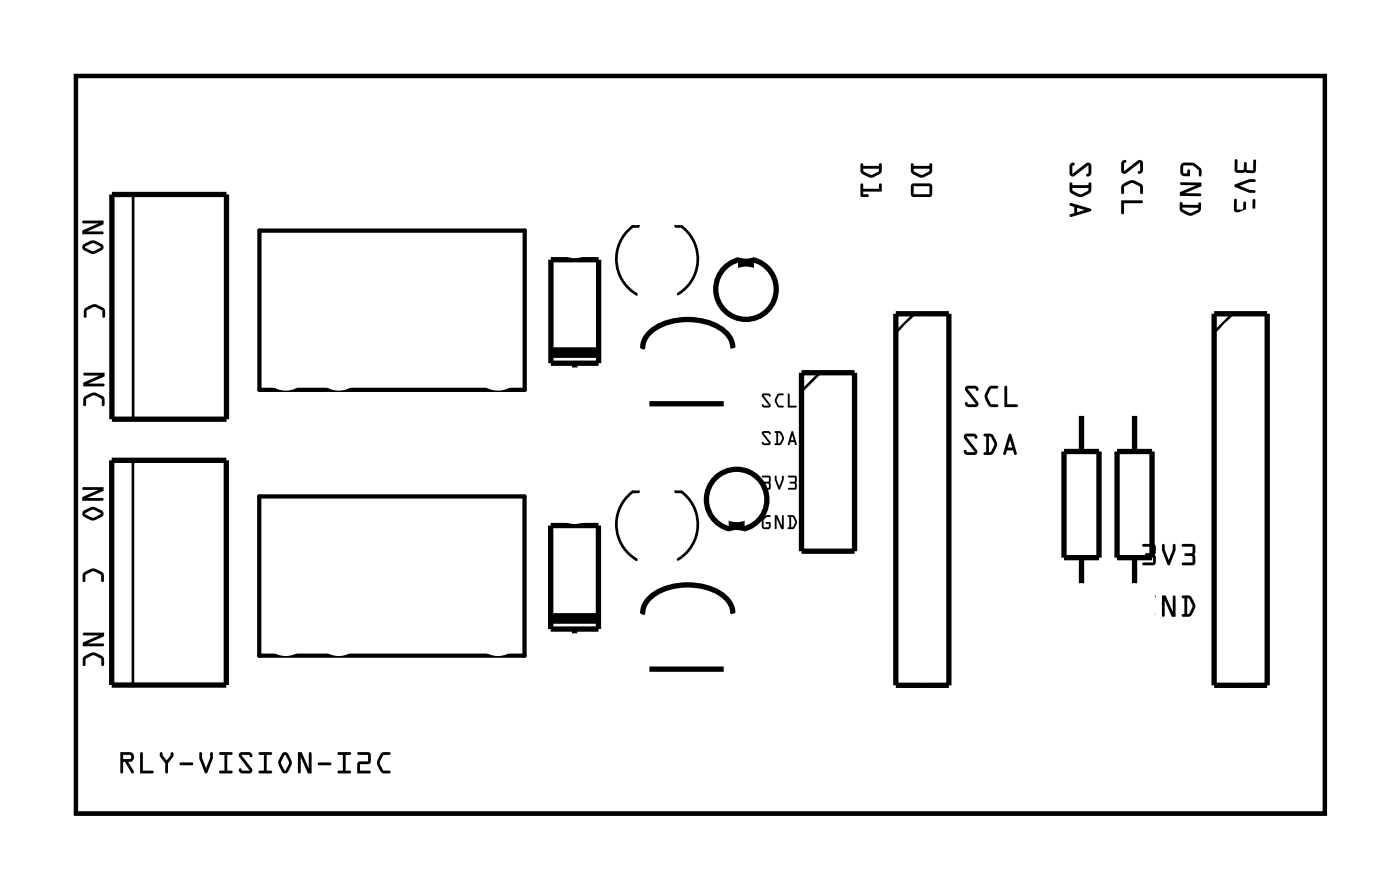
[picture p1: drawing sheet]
<svg xmlns="http://www.w3.org/2000/svg" width="67mm" height="43mm" viewBox="0 0 67 43" stroke-linecap="round" stroke-linejoin="round" font-family="sans-serif">
<path d="M3.6 3.6h59.8v35.3h-59.8zM12.4 11h12.7v7.7h-12.7zM12.4 23.8h12.7v7.6h-12.7z" fill="none" stroke="#000" stroke-width=".2"/>
<g fill="#000">
<path d="M4.1 14.7l.4-.1h.2l.3 .2v.4h-.1v-.3l-.4-.2-.3 .2-.1 .3zM35.5 12.3h.5v.5h-.5zM4 27.4l.4-.2h.2l.3 .2 .1 .4h-.2v-.3l-.3-.2-.4 .2v.3h-.1zM35 24.9h.5v.5h-.5z"/>
<path d="M3.6 3.6h59.8v35.3h-59.8zM3.6 3.6v35.3h59.8v-35.3z"/>
<path d="M4 10.6h1l-.1 .1-.7 .4h.7l.1 .1h-1.1l.1-.2 .7-.3h-.7zM4 11.7l.4-.2 .5 .2a.17 .17 0 0 1 0 .3l-.5 .1-.4-.1zM4.1 11.8l.3 .2 .4-.2-.4-.2z"/>
<path d="M4 10.6h1l-.1 .1-.7 .4h.7l.1 .1h-1.1v-.2l.8-.3h-.7zM4 10.6v.1h.7l-.7 .3-.1 .2h1.1l-.1-.1h-.7l.7-.4 .1-.1zM4 11.7l.5-.2 .4 .2 .1 .2-.4 .2h-.2l-.4-.1zM4 11.7v.3l.4 .1h.2l.4-.2-.1-.2-.4-.2zM4.1 11.8l.3 .2 .4-.2-.4-.2zM4.1 11.8l.3-.2 .4 .2-.4 .2z"/>
<path d="M4 17.9l1-.1v.2l-.8 .4h.7h.1l-1 .1v-.2l.8-.3h-.7zM4.1 19l.3-.2h.2l.4 .2v.4h-.1v-.3l-.4-.2-.4 .2v.3h-.1z"/>
<path d="M4 17.9l1-.1v.2l-.8 .4h.7h.1l-1 .1v-.2l.8-.3h-.7zM4 17.9l.1 .1h.7l-.8 .3v.2l1-.1h-.1h-.7l.8-.4v-.2zM4.1 19l.3-.2h.2l.4 .2v.4h-.1l-.1-.3-.3-.2-.4 .2v.3h-.1zM4.1 19l-.1 .4h.1v-.3l.4-.2 .4 .2v.3h.1v-.4l-.4-.2h-.2z"/>
<path d="M4.1 14.7l.4-.1h.2l.3 .2v.4h-.1v-.3l-.4-.2-.3 .2-.1 .3zM4.1 14.8v.4l.1-.3 .3-.2 .4 .2v.3h.1v-.4l-.3-.2h-.2z"/>
<path d="M36.5 18.9h.4v.1l-.3-.1 .3 .5-.1 .1-.3-.1v-.1l.3 .1-.3-.4zM36.5 18.9v.1l.3 .4-.3-.1v.1l.3 .1 .1-.1-.3-.5 .3 .1v-.1zM37.2 18.9h.3h-.2l-.1 .3 .1 .2h.2v.1h-.2l-.2-.2v-.2zM37.2 18.9l-.1 .4 .2 .2h.2v-.1h-.2l-.1-.2 .1-.3h.2zM37.7 18.8l.1 .1v.5h.3v.1h-.4zM37.7 18.8v.7h.4v-.1h-.3v-.5z"/>
<path d="M36.5 18.9h.4v.1l-.3-.1 .3 .5-.1 .1-.3-.1v-.1l.3 .1-.3-.4zM37.2 18.9h.3h-.2l-.1 .3 .1 .2h.2v.1h-.2l-.2-.2v-.2zM37.7 18.8l.1 .1v.5h.3v.1h-.4z"/>
<path d="M41.3 8.1l.1 .1 .3 .2 .4-.2v-.1zM41.3 8.1h.8v.1l-.4 .2-.3-.2zM41.2 7.8h.1v.1h.8l.1-.1v.4l-.4 .3h-.2l-.4-.2zM41.2 7.8v.4l.1 .1a.6 .6 0 0 0 .9 0v-.5l-.1 .1h-.8v-.1zM41.2 8.8h.1v.2h.8v-.2h.1v.4h-.9v.1h.3v.1h-.4zM41.2 8.8v.6h.4l-.1-.1h-.2v-.1h.9v-.4h-.1v.2h-.8v-.2z"/>
<path d="M41.3 8.1l.1 .1 .3 .2 .4-.2v-.1zM41.2 7.8h.1v.1h.8l.1-.1v.5a.6 .6 0 0 1-.9 0l-.1-.1zM41.2 8.8h.1v.2h.8v-.2h.1v.4h-.9v.1h.3v.1h-.4z"/>
<path d="M43.7 8.1l.1 .1 .3 .2 .4-.2v-.1zM43.7 8.1h.8v.1l-.4 .2-.3-.2zM43.6 7.8h.1v.1h.8l.1-.1v.4l-.3 .3h-.3l-.4-.2zM43.6 7.8v.4l.1 .1a.6 .6 0 0 0 .9 0v-.5l-.1 .1h-.8v-.1zM43.7 8.9v.4h.8v-.4zM43.7 8.9h.8v.4h-.8zM43.6 8.8h.9l.1 .1v.4l-.1 .1h-.8l-.1-.1zM43.7 8.8l-.1 .5 .1 .1h.8l.1-.1v-.4l-.1-.1z"/>
<path d="M43.7 8.1l.1 .1 .3 .2 .4-.2v-.1zM43.6 7.8h.1v.1h.8l.1-.1v.5a.6 .6 0 0 1-.9 0l-.1-.1zM43.7 8.9v.4h.8v-.4zM43.6 8.8h.9l.1 .1v.4l-.1 .1h-.8l-.1-.1z"/>
<path d="M46.2 18.5h.5l.1 .1v.1l-.1-.1h-.4l.5 .7v.2h-.4l-.2-.1 .1-.2 .1 .1h.3l-.5-.6zM46.2 18.5v.2l.5 .6h-.3l-.1-.1-.1 .2 .2 .1h.4v-.2l-.5-.7h.4l.1 .1v-.1l-.1-.1zM47.3 18.5h.5v.1h-.3l-.2 .4 .1 .3 .4 .1v.1h-.4l-.2-.4-.1-.2zM47.3 18.5l-.1 .3a.6 .6 0 0 0 .3 .7h.3v-.1l-.3-.1-.2-.4 .2-.3 .3-.1h-.1zM48.1 18.5h.1v.8l.5 .1v.1h-.6zM48.1 18.5v1h.6v-.1l-.5-.1v-.8z"/>
<path d="M46.2 18.5h.5l.1 .1v.1l-.1-.1h-.4l.5 .7v.2h-.4l-.2-.1 .1-.2 .1 .1h.3l-.5-.6zM47.3 18.5h.4h.1l-.3 .1-.2 .3 .2 .4 .3 .1v.1h-.3a.6 .6 0 0 1-.3-.7zM48.1 18.5h.1v.8l.5 .1v.1h-.6z"/>
<path d="M51.3 7.8h.1l-.1 .2 .1 .3 .6-.5h.2v.1v.4l-.1 .1h-.1l.1-.1v-.4l-.6 .5h-.2l-.1-.1zM51.3 9l.1 .1 .3 .2 .4-.2v-.1zM51.2 8.7h.1v.2h.8l.1-.2v.5a.61 .61 0 0 1-.9 .1l-.1-.2zM51.6 9.9v.3l.3-.2zM51.2 9.7l1 .3v.1l-.9 .3-.1-.1 .2-.1v-.3l-.2-.1z"/>
<path d="M51.3 7.8h.2l-.2 .2 .1 .3 .6-.5h.2v.1v.4l-.1 .1h-.1l.1-.1v-.4l-.6 .5h-.2l-.1-.1zM51.3 7.8l-.1 .5 .1 .1h.2l.6-.5v.4l-.1 .1h.1l.1-.1v-.4v-.1h-.2l-.6 .5-.1-.3 .1-.2zM51.3 9l.1 .1 .3 .2 .4-.2v-.1zM51.3 9h.8v.1l-.4 .2-.3-.2zM51.2 8.7h.1v.2h.8l.1-.2v.4l-.3 .3h-.3l-.4-.2zM51.2 8.7v.4l.1 .2a.61 .61 0 0 0 .9-.1v-.5l-.1 .2h-.8v-.2zM51.6 9.9v.3l.3-.1zM51.6 9.9l.3 .1-.3 .2zM51.2 9.7l1 .3v.1l-1 .3v-.1l.2-.1v-.3l-.2-.1zM51.2 9.7v.1l.2 .1v.3l-.2 .1 .1 .1 .9-.3v-.1z"/>
<path d="M53.7 7.7h.2l-.1 .1v.4l.7-.5h.1l.1 .1v.4l-.1 .1h-.1l.1-.2v-.3l-.7 .5h-.1l-.1-.1zM53.7 8.8l.4-.2 .2 .1 .4 .2v.3h-.1v-.3l-.4-.1-.4 .1v.3l-.1 .1zM53.7 9.6h1v.1h-.9l-.1 .6v-.1z"/>
<path d="M53.7 7.7h.2l-.1 .1v.4l.7-.5h.1l.1 .1v.4l-.1 .1h-.1l.1-.2v-.3l-.7 .5h-.1l-.1-.1zM53.7 7.7v.5l.1 .1h.1l.7-.5v.3l-.1 .2h.1l.1-.1v-.4l-.1-.1h-.1l-.7 .5v-.4l.1-.1zM53.7 8.8l.4-.2 .2 .1 .4 .2v.3h-.1l-.1-.3-.3-.1-.4 .1v.3l-.1 .1zM53.7 8.8v.5l.1-.1v-.3l.4-.1 .4 .1v.3h.1v-.3l-.4-.2-.2-.1zM53.7 9.6h1v.1h-.9l-.1 .6v-.1zM53.7 9.6v.6v.1l.1-.6h.9v-.1z"/>
<path d="M56.6 7.8a.64 .64 0 0 1 .9 .6h-.1v-.2l-.3-.3h-.4l-.1 .4h.2v-.2h.1l.1 .3h-.4l-.1-.2zM56.5 8.7h1v.2l-.8 .3 .7 .1h.1l-1 .1v-.2l.8-.3h-.7zM56.5 9.7h.1v.1h.8l.1-.1v.4a.6 .6 0 0 1-.9 .1l-.1-.2zM56.6 9.9v.1l.4 .2 .4-.2z"/>
<path d="M56.6 7.8h.6l.3 .3v.3h-.1v-.2l-.3-.3h-.4l-.1 .4h.2v-.2h.1l.1 .3h-.4l-.1-.2zM56.6 7.8l-.1 .4 .1 .2h.4l-.1-.3h-.1v.2h-.2l.1-.4h.4l.3 .3 .1 .2v-.2v-.2a.74 .74 0 0 0-.9-.2zM56.5 8.7h1v.2l-.8 .3 .7 .1h.1l-1 .1v-.2l.8-.3h-.7zM56.5 8.7l.1 .2h.7l-.8 .3v.2l1-.1h-.1l-.7-.1 .8-.3v-.2zM56.5 9.7h.1v.1h.8l.1-.1v.3l-.4 .3h-.2l-.4-.2zM56.5 9.7v.4l.3 .2h.3l.4-.3v-.3l-.1 .1h-.8v-.1zM56.6 9.9v.1l.4 .2 .4-.2zM56.6 9.9l.8 .1-.4 .2-.4-.2z"/>
<path d="M59.1 7.6l.1 .1v.4h.3l.1-.3 .1 .3 .3 .1v-.5l.1-.1v.6l-.1 .1h-.8l-.1-.2zM59.1 8.8l.7-.2h.3v.1l-.8 .2 .8 .2v.1h-.3l-.7-.3zM59.1 9.5l.1 .1v.4h.3l.1-.4 .1 .4h.3v-.4l.1-.1v.6l-.1 .1-.8-.1-.1-.1z"/>
<path d="M59.1 7.6l.1 .1v.4h.3l.1-.3 .1 .3 .3 .1v-.5l.1-.1v.6l-.1 .1h-.8l-.1-.2zM59.1 7.6v.5l.1 .2h.8l.1-.1v-.6l-.1 .1v.5l-.3-.1-.1-.3-.1 .3h-.3v-.4zM59.1 8.8l.7-.2h.3v.1l-.8 .2 .8 .2v.1h-.3l-.7-.3zM59.1 8.8v.1l.7 .3h.3v-.1l-.8-.2 .8-.2v-.1h-.3zM59.1 9.5h.1v.5h.3l.1-.4 .1 .4h.3v-.4l.1-.1v.6l-.1 .1h-.8l-.1-.2zM59.1 9.5v.5l.1 .1 .8 .1 .1-.1v-.6l-.1 .1v.4h-.3l-.1-.4-.1 .4h-.3v-.4z"/>
<path d="M4 23.3h1l-.1 .2-.7 .3h.7l.1 .1-1.1 .1 .1-.2 .7-.4h-.7zM4 24.5l.4-.2 .5 .1a.17 .17 0 0 1 0 .3l-.5 .2-.4-.2zM4.1 24.6l.3 .2 .4-.2-.4-.2z"/>
<path d="M4 23.3h1l-.1 .2-.7 .3h.7l.1 .1-1.1 .1v-.2l.8-.4h-.7zM4 23.3v.1h.7l-.7 .4-.1 .2 1.1-.1-.1-.1h-.7l.7-.3 .1-.2zM4 24.5l.5-.2 .4 .2 .1 .1-.4 .3h-.2l-.4-.2zM4 24.5v.2l.4 .2h.2l.4-.3-.1-.1-.4-.2zM4.1 24.6l.3 .2 .4-.2-.4-.2zM4.1 24.6l.3-.2 .4 .2-.4 .2z"/>
<path d="M4 30.3h1v.2l-.8 .3h.7l.1 .1h-1v-.2l.7-.3h-.7zM4 31.4l.4-.2 .2 .1 .4 .2v.3h-.1l-.1-.3-.3-.1-.4 .1v.3l-.1 .1z"/>
<path d="M4 30.3h1v.2l-.8 .3h.7l.1 .1h-1v-.2l.7-.3h-.7zM4 30.3v.1h.7l-.7 .3v.2h1l-.1-.1h-.7l.8-.3v-.2zM4 31.4l.4-.2 .2 .1 .4 .2v.3h-.1l-.1-.3-.3-.1-.4 .1v.3l-.1 .1zM4 31.4v.5l.1-.1v-.3l.4-.1 .3 .1 .1 .3h.1v-.3l-.4-.2-.2-.1z"/>
<path d="M4 27.4l.4-.2h.2l.3 .2 .1 .4h-.2v-.3l-.3-.2-.4 .2v.3l-.1 .1zM4 27.4v.4h.1v-.3l.4-.2 .3 .2v.3h.2l-.1-.4-.3-.2h-.2z"/>
<path d="M5.9 36.1v.2h.4l-.1-.2zM5.8 36h.4a.24 .24 0 0 1 .2 .3 .24 .24 0 0 1-.3 .2l.3 .5h-.1l-.3-.5h-.1v.4l-.1 .1zM6.7 36l.1 .1v.8h.5v.1h-.6zM7.7 36h.1l.2 .4 .2-.4h.1v.2l-.3 .3v.5l-.1-.1v-.4l-.2-.3zM8.6 36.5h.6v.1h-.5zM9.6 36h.1l.2 .8 .2-.8h.1v.3l-.3 .7h-.1l-.3-.7zM10.5 36h.6v.1h-.2v.8h.2v.1h-.6v-.1h.2v-.8h-.2zM11.5 36h.4l.2 .1-.1 .1-.1-.1h-.3l.5 .7-.1 .2h-.4l-.2-.1 .1-.1 .1 .1h.4l-.5-.7zM12.4 36h.6v.1h-.2v.8h.2v.1h-.6v-.1h.2v-.8h-.2zM13.5 36h.3l.2 .4-.2 .5a.17 .17 0 0 1-.3 0l-.2-.4zM13.6 36.1l-.1 .4 .1 .4 .2-.4zM14.3 36h.1l.4 .8v-.7l.1-.1v1h-.2l-.3-.8v.7l-.1 .1zM15.2 36.5h.6l.1 .1h-.6zM16.2 36h.6v.1h-.3v.8h.3v.1h-.6v-.1h.2v-.8h-.2zM17.1 36h.5l.1 .1v.4l-.5 .1v.3h.5v.1h-.6v-.5l.5-.1v-.3h-.5zM18.2 36.1l.4-.1 .1 .1h-.3l-.2 .4 .2 .4h.3v.1h-.3a.6 .6 0 0 1-.3-.6z"/>
<path d="M5.9 36.1v.2h.4l-.1-.2zM5.9 36.1h.3l.1 .2h-.4zM5.8 36h.4a.24 .24 0 0 1 .2 .3 .24 .24 0 0 1-.3 .2l.3 .5h-.1l-.3-.5h-.1v.4l-.1 .1zM5.8 36v1l.1-.1v-.4h.1l.3 .5h.1l-.3-.5 .3-.1a.25 .25 0 0 0-.2-.4zM6.7 36l.1 .1v.8h.5v.1h-.6zM6.7 36v1h.6v-.1h-.5v-.8zM7.7 36h.1l.2 .4 .2-.4h.1v.2l-.3 .3v.5l-.1-.1v-.4l-.2-.3zM7.7 36v.2l.2 .3v.4l.1 .1v-.5l.3-.3v-.2h-.1l-.2 .4-.2-.4zM8.6 36.5h.6v.1h-.5zM8.6 36.5l.1 .1h.5v-.1zM9.6 36h.1l.2 .8 .2-.8h.1v.3l-.3 .7h-.1l-.3-.7zM9.6 36l-.1 .3 .3 .7h.1l.3-.7v-.3h-.1l-.2 .8-.2-.8zM10.5 36h.6v.1h-.2v.8h.2v.1h-.6v-.1h.2v-.8h-.2zM10.5 36v.1h.2v.8h-.2v.1h.6v-.1h-.2v-.8h.2v-.1zM11.5 36h.4l.2 .1-.1 .1-.1-.1h-.3l.5 .7-.1 .2h-.4l-.2-.1 .1-.1 .1 .1h.4l-.5-.7zM11.5 36v.2l.5 .7h-.4l-.1-.1-.1 .1 .2 .1h.4l.1-.2-.5-.7h.3l.1 .1 .1-.1-.2-.1zM12.4 36h.6v.1h-.2v.8h.2v.1h-.6v-.1h.2v-.8h-.2zM12.4 36v.1h.2v.8h-.2v.1h.6v-.1h-.2v-.8h.2v-.1zM13.5 36h.3l.2 .4-.1 .2-.2 .4h-.2l-.2-.4zM13.5 36l-.2 .6 .2 .4h.2l.2-.4 .1-.2-.2-.4zM13.6 36.1l-.1 .4 .1 .4 .2-.4zM13.6 36.1l.2 .4-.2 .4-.1-.4zM14.3 36h.1l.4 .8v-.7l.1-.1v1h-.2l-.3-.8v.7l-.1 .1zM14.3 36v1l.1-.1v-.7l.3 .8h.2v-1l-.1 .1v.7l-.4-.8zM15.2 36.5h.6l.1 .1h-.6zM15.2 36.5l.1 .1h.6l-.1-.1zM16.2 36h.6v.1h-.3v.8h.3v.1h-.6v-.1h.2v-.8h-.2zM16.2 36v.1h.2v.8h-.2v.1h.6v-.1h-.3v-.8h.3v-.1zM17.1 36h.5l.1 .1v.4l-.5 .1v.3h.5v.1h-.6v-.5l.5-.1v-.3h-.5zM17.1 36l.1 .1h.4v.3l-.5 .1v.5h.6v-.1h-.5v-.3l.5-.1v-.4l-.1-.1zM18.2 36.1l.5-.1v.1h-.3l-.2 .4 .1 .3 .4 .1v.1h-.4l-.2-.3v-.3zM18.2 36.1l-.1 .3v.3l.2 .3h.4v-.1h-.3l-.2-.4 .2-.4h.3v-.1z"/>
<path d="M36.5 22.8h.4l-.1 .6h-.3l.3-.1v-.1l-.2-.1 .2-.1v-.2h-.3zM36.5 22.8h.3v.2l-.2 .1 .2 .1v.1l-.3 .1h.3l.1-.6zM37.1 22.8h.1l.1 .5 .1-.5h.1l-.2 .6-.2-.4zM37.1 22.8v.2l.2 .4 .2-.6h-.1l-.1 .5zM37.7 22.8h.4v.6h-.4l.4-.1-.1-.1-.2-.1 .2-.1 .1-.2h-.4zM37.7 22.8h.1h.3l-.1 .2-.2 .1 .2 .1 .1 .1-.4 .1h.4v-.6z"/>
<path d="M36.5 20.7h.4v.1l-.3-.1 .3 .5-.1 .1-.3-.1v-.1l.3 .1-.3-.4zM36.5 20.7v.1l.3 .4-.3-.1v.1l.3 .1 .1-.1-.3-.5 .3 .1v-.1zM37.3 20.7v.5l.1-.2zM37.3 20.7l.2 .3-.2 .2zM37.1 20.6h.3l.1 .3v.2l-.2 .2h-.2l.1-.1v-.5zM37.1 20.6l.1 .1v.5l-.1 .1 .3-.1a.39 .39 0 0 0 0-.5zM37.9 20.8v.3h.1zM37.9 20.8l.1 .3h-.1zM37.9 20.6l.2 .7-.1-.1h-.2v.1h-.1zM37.9 20.6l-.2 .7h.1v-.1h.2l.1 .1z"/>
<path d="M36.5 22.8h.4l-.1 .6h-.3l.3-.1v-.1l-.2-.1 .2-.1v-.2h-.3zM37.1 22.8h.1l.1 .5 .1-.5h.1l-.2 .6-.2-.4zM37.7 22.8h.4v.6h-.4l.4-.1-.1-.1-.2-.1 .2-.1 .1-.2h-.4z"/>
<path d="M36.5 20.7h.4v.1l-.3-.1 .3 .5-.1 .1-.3-.1v-.1l.3 .1-.3-.4zM37.3 20.7v.5l.1-.2zM37.1 20.6h.3a.39 .39 0 0 1 0 .6l-.3 .1 .1-.1v-.5zM37.9 20.8v.3h.1zM37.9 20.6l.2 .7-.1-.1h-.2v.1h-.1z"/>
<path d="M36.5 24.8l.2-.1h.2l-.3 .2v.3h.2v-.1l-.1-.1h.2l-.1 .3-.3-.1zM37.1 24.7h.1l.2 .5v-.5h.1v.6h-.1l-.2-.5v.5h-.1zM37.9 24.7v.5l.2-.2zM37.7 24.7h.3a.39 .39 0 0 1 .1 .5l-.4 .1 .1-.1v-.5z"/>
<path d="M36.5 24.8l.2-.1h.2l-.3 .2v.3h.2v-.1l-.1-.1h.2l-.1 .3-.3-.1zM36.5 24.8v.4l.3 .1 .1-.3h-.2l.1 .1v.1h-.2v-.3l.3-.2h-.2zM37.1 24.7h.1l.2 .5v-.5h.1v.6h-.1l-.2-.5v.5h-.1zM37.1 24.7v.6h.1v-.5l.2 .5h.1v-.6h-.1v.5l-.2-.5zM37.9 24.7v.5l.2-.2zM37.9 24.7l.1 .1 .1 .2-.2 .2zM37.7 24.7h.3l.1 .2v.2l-.1 .2h-.3l.1-.1v-.5zM37.7 24.7h.1v.5l-.1 .1 .3-.1a.39 .39 0 0 0 0-.5z"/>
<path d="M46.2 20.8h.4l.2 .1-.1 .1-.1-.1h-.3l.5 .7-.1 .2h-.4l-.1-.1v-.2l.1 .1h.4l-.5-.6zM46.2 20.8v.2l.5 .6h-.4l-.1-.1v.2l.1 .1h.4l.1-.2-.5-.7h.3l.1 .1 .1-.1-.2-.1zM47.1 20.8h.4l.2 .4v.2l-.2 .4-.4-.1 .1-.1v-.7h-.1zM47.1 20.8v.1h.1v.7l-.1 .1 .4 .1 .2-.4v-.3l-.2-.3zM47.3 20.9l.1 .7 .2-.3-.1-.4zM47.3 20.9h.2l.1 .4-.2 .3zM48.3 20.8h.1l.2 1-.1-.3h-.3v.2h-.2zM48.3 20.8l-.3 .9 .1 .1 .1-.3h.3l.1 .3-.2-1zM48.4 21.1l-.1 .3h.2zM48.4 21.1l.1 .3h-.3z"/>
<path d="M46.2 20.8h.4l.2 .1-.1 .1-.1-.1h-.3l.5 .7-.1 .2h-.4l-.1-.1v-.2l.1 .1h.4l-.5-.6zM47.1 20.8h.4a.6 .6 0 0 1 .1 .9l-.1 .1-.4-.1 .1-.1v-.7h-.1zM47.3 20.9l.1 .7 .2-.3-.1-.4zM48.3 20.8h.1l.2 1-.1-.3h-.3v.2h-.2zM48.4 21.1l-.1 .3h.2z"/>
<path d="M54.9 28.6l.2-.1h.2v.1h-.3l-.2 .4 .1 .4 .3-.1v-.1h-.2v-.1l.3-.1v.4l-.1 .1h-.4l-.1-.1v-.5zM54.9 28.6a.74 .74 0 0 0-.2 .9h.4l.2-.1v-.3h-.3v.1h.2v.2l-.4-.1v-.4l.2-.3h.3l-.2-.1zM55.6 28.5h.2l.3 .8v-.7l.2-.1v1h-.2l-.3-.8v.7l-.2 .1zM55.6 28.5v1l.2-.1v-.7l.3 .8h.2v-1l-.1 .1-.1 .7-.3-.8zM56.6 28.5h.4l.2 .4v.2l-.3 .4h-.3l.1-.1v-.8h-.1zM56.6 28.5v.1h.1v.8l-.1 .1h.3l.3-.4v-.2l-.2-.4zM56.8 28.6l.1 .8 .2-.4-.2-.3zM56.8 28.6l.1 .1 .2 .3-.2 .4z"/>
<path d="M54.7 26h.5l.1 .1v.8v.1h-.6l.1-.1h.4v-.3l-.4-.1h.4v-.3h-.5zM54.7 26.1v.1h.5v.3h-.4l.4 .1v.3h-.4l-.1 .1h.6v-.1v-.8l-.1-.1zM55.6 26l.2 .1 .2 .7 .2-.7h.1v.2l-.3 .7h-.1l-.3-.7zM55.7 26.1l-.1 .2 .3 .7h.1l.3-.7v-.2h-.1l-.2 .7-.2-.7zM56.6 26h.5l.1 .1v.8l-.1 .1h-.5v-.1h.5v-.3l-.4-.1h.4v-.3h-.5zM56.6 26.1v.1h.5v.3h-.4l.4 .1v.3h-.5v.1h.5l.1-.1v-.8l-.1-.1z"/>
<path d="M54.9 28.6l.2-.1 .2 .1h-.3l-.2 .3v.4l.4 .1v-.2h-.2v-.1h.3v.3l-.1 .1h-.3l-.2-.2a.7 .7 0 0 1 .2-.7zM55.6 28.5h.2l.3 .8v-.7l.2-.1v1h-.2l-.3-.8v.7l-.2 .1zM56.6 28.5h.4a.6 .6 0 0 1 .1 .9l-.2 .1h-.3l.1-.1v-.8h-.1zM56.8 28.6l.1 .8 .2-.4-.2-.3z"/>
<path d="M54.7 26h.5l.1 .1v.8v.1h-.6l.1-.1h.4v-.3l-.4-.1h.4v-.3h-.5zM55.6 26l.2 .1 .2 .7 .2-.7h.1v.2l-.3 .7h-.1l-.3-.7zM56.6 26h.5l.1 .1v.8l-.1 .1h-.5v-.1h.5v-.3l-.4-.1h.4v-.3h-.5z"/>
</g>
<g fill="none" stroke="#000" stroke-width=".25">
<path d="M5.4 9.3h5.4v10.8h-5.4zM26.4 12.4h2.3v5h-2.3zM27.5 12.3v.1M27.5 17.4v.3M31.1 19.3h3.5M35.1 16.6a1.92 1.92 0 0 0-2.2-1.3 2.34 2.34 0 0 0-2.1 1v.3M35.5 12.3h.5v.5h-.5zM38.4 17.8h2.5v8.6h-2.5zM42.9 15h2.5v17.8h-2.5zM51.8 19.8v1.8M54.3 19.8v1.8M58.1 15h2.6v17.8h-2.6z"/>
<path d="M5.3 22h5.5v10.8h-5.5zM26.4 25.1h2.3v5h-2.3zM27.5 25v.1M27.5 30.1v.3M31.1 32h3.5M35 24.9h.5v.5h-.5zM35.1 29.3a1.92 1.92 0 0 0-2.2-1.3 2.34 2.34 0 0 0-2.1 1v.3M50.9 21.6h1.7v5.1h-1.7zM51.8 26.7v1.3M53.5 21.6h1.7v5.1h-1.7zM54.3 26.7v1.3"/>
<circle cx="35.7" cy="13.8" r="1.45"/>
<circle cx="35.3" cy="23.9" r="1.45"/>
</g>
<path d="M26.4 16.9h2.3M26.4 29.6h2.3" fill="none" stroke="#000" stroke-width=".51"/>
<path d="M6.4 9.3v10.8M30.6 10.8a.97 .97 0 0 0-1 .9 1.95 1.95 0 0 0 .9 2.4M32.3 10.8h.3a1.95 1.95 0 0 1-.1 3.3M39.3 17.8l-.9 .9M43.8 15l-.9 .9M59 15l-.9 .9M6.4 22v10.8M30.6 23.5a.97 .97 0 0 0-1 .9 1.95 1.95 0 0 0 .9 2.4M32.3 23.5h.3a1.95 1.95 0 0 1-.1 3.3" fill="none" stroke="#000" stroke-width=".13"/>
<circle cx="54.3" cy="18.8" r=".7" fill="#fff"/>
<circle cx="54.3" cy="18.8" r=".7" fill="none" stroke="#fff" stroke-width=".76" stroke-linecap="butt"/>
<circle cx="54.3" cy="29" r=".7" fill="#fff"/>
<circle cx="54.3" cy="29" r=".7" fill="none" stroke="#fff" stroke-width=".76" stroke-linecap="butt"/>
<circle cx="51.8" cy="18.8" r=".7" fill="#fff"/>
<circle cx="51.8" cy="18.8" r=".7" fill="none" stroke="#fff" stroke-width=".76" stroke-linecap="butt"/>
<circle cx="51.8" cy="29" r=".7" fill="#fff"/>
<circle cx="51.8" cy="29" r=".7" fill="none" stroke="#fff" stroke-width=".76" stroke-linecap="butt"/>
<circle cx="43.6" cy="11.2" r="1.1" fill="#fff"/>
<circle cx="43.6" cy="11.2" r="1.1" fill="none" stroke="#fff" stroke-width=".25"/>
<circle cx="60" cy="11.2" r="1.1" fill="#fff"/>
<circle cx="60" cy="11.2" r="1.1" fill="none" stroke="#fff" stroke-width=".25"/>
<circle cx="16.2" cy="25.2" r=".76" fill="#fff"/>
<circle cx="16.2" cy="25.2" r=".76" fill="none" stroke="#fff" stroke-width=".76" stroke-linecap="butt"/>
<circle cx="16.2" cy="30.3" r=".76" fill="#fff"/>
<circle cx="16.2" cy="30.3" r=".76" fill="none" stroke="#fff" stroke-width=".76" stroke-linecap="butt"/>
<circle cx="23.8" cy="25.2" r=".76" fill="#fff"/>
<circle cx="23.8" cy="25.2" r=".76" fill="none" stroke="#fff" stroke-width=".76" stroke-linecap="butt"/>
<circle cx="13.7" cy="30.3" r=".76" fill="#fff"/>
<circle cx="13.7" cy="30.3" r=".76" fill="none" stroke="#fff" stroke-width=".76" stroke-linecap="butt"/>
<circle cx="13.7" cy="25.2" r=".76" fill="#fff"/>
<circle cx="13.7" cy="25.2" r=".76" fill="none" stroke="#fff" stroke-width=".76" stroke-linecap="butt"/>
<circle cx="23.8" cy="30.3" r=".76" fill="#fff"/>
<circle cx="23.8" cy="30.3" r=".76" fill="none" stroke="#fff" stroke-width=".76" stroke-linecap="butt"/>
<circle cx="16.2" cy="12.5" r=".76" fill="#fff"/>
<circle cx="16.2" cy="12.5" r=".76" fill="none" stroke="#fff" stroke-width=".76" stroke-linecap="butt"/>
<circle cx="16.2" cy="17.6" r=".76" fill="#fff"/>
<circle cx="16.2" cy="17.6" r=".76" fill="none" stroke="#fff" stroke-width=".76" stroke-linecap="butt"/>
<circle cx="23.8" cy="12.5" r=".76" fill="#fff"/>
<circle cx="23.8" cy="12.5" r=".76" fill="none" stroke="#fff" stroke-width=".76" stroke-linecap="butt"/>
<circle cx="13.7" cy="17.6" r=".76" fill="#fff"/>
<circle cx="13.7" cy="17.6" r=".76" fill="none" stroke="#fff" stroke-width=".76" stroke-linecap="butt"/>
<circle cx="13.7" cy="12.5" r=".76" fill="#fff"/>
<circle cx="13.7" cy="12.5" r=".76" fill="none" stroke="#fff" stroke-width=".76" stroke-linecap="butt"/>
<circle cx="23.8" cy="17.6" r=".76" fill="#fff"/>
<circle cx="23.8" cy="17.6" r=".76" fill="none" stroke="#fff" stroke-width=".76" stroke-linecap="butt"/>
<path d="M26.7 18h1.6v1.6h-1.6z" fill="#fff"/>
<path d="M26.7 18h1.6v1.6h-1.6z" fill="none" stroke="#fff" stroke-width=".76" stroke-linecap="butt"/>
<circle cx="27.5" cy="18.8" r=".79" fill="#fff"/>
<circle cx="27.5" cy="18.8" r=".79" fill="none" stroke="#fff" stroke-width=".76" stroke-linecap="butt"/>
<circle cx="27.5" cy="11.2" r=".79" fill="#fff"/>
<circle cx="27.5" cy="11.2" r=".79" fill="none" stroke="#fff" stroke-width=".76" stroke-linecap="butt"/>
<path d="M26.7 30.7h1.6v1.6h-1.6z" fill="#fff"/>
<path d="M26.7 30.7h1.6v1.6h-1.6z" fill="none" stroke="#fff" stroke-width=".76" stroke-linecap="butt"/>
<circle cx="27.5" cy="31.5" r=".79" fill="#fff"/>
<circle cx="27.5" cy="31.5" r=".79" fill="none" stroke="#fff" stroke-width=".76" stroke-linecap="butt"/>
<circle cx="27.5" cy="23.9" r=".79" fill="#fff"/>
<circle cx="27.5" cy="23.9" r=".79" fill="none" stroke="#fff" stroke-width=".76" stroke-linecap="butt"/>
<circle cx="31.5" cy="13.7" r=".6" fill="#fff"/>
<circle cx="31.5" cy="13.7" r=".6" fill="none" stroke="#fff" stroke-width=".65" stroke-linecap="butt"/>
<path d="M30.9 13.1h1.2v1.2h-1.2z" fill="#fff"/>
<path d="M30.9 13.1h1.2v1.2h-1.2z" fill="none" stroke="#fff" stroke-width=".65" stroke-linecap="butt"/>
<circle cx="31.5" cy="11.2" r=".6" fill="#fff"/>
<circle cx="31.5" cy="11.2" r=".6" fill="none" stroke="#fff" stroke-width=".65" stroke-linecap="butt"/>
<circle cx="31.5" cy="26.4" r=".6" fill="#fff"/>
<circle cx="31.5" cy="26.4" r=".6" fill="none" stroke="#fff" stroke-width=".65" stroke-linecap="butt"/>
<path d="M30.9 25.8h1.2v1.2h-1.2z" fill="#fff"/>
<path d="M30.9 25.8h1.2v1.2h-1.2z" fill="none" stroke="#fff" stroke-width=".65" stroke-linecap="butt"/>
<circle cx="31.5" cy="23.9" r=".6" fill="#fff"/>
<circle cx="31.5" cy="23.9" r=".6" fill="none" stroke="#fff" stroke-width=".65" stroke-linecap="butt"/>
<circle cx="35.7" cy="11.3" r=".7" fill="#fff"/>
<circle cx="35.7" cy="11.3" r=".7" fill="none" stroke="#fff" stroke-width=".76" stroke-linecap="butt"/>
<circle cx="35.7" cy="13.8" r=".7" fill="#fff"/>
<circle cx="35.7" cy="13.8" r=".7" fill="none" stroke="#fff" stroke-width=".76" stroke-linecap="butt"/>
<circle cx="35.3" cy="23.9" r=".7" fill="#fff"/>
<circle cx="35.3" cy="23.9" r=".7" fill="none" stroke="#fff" stroke-width=".76" stroke-linecap="butt"/>
<circle cx="35.3" cy="26.4" r=".7" fill="#fff"/>
<circle cx="35.3" cy="26.4" r=".7" fill="none" stroke="#fff" stroke-width=".76" stroke-linecap="butt"/>
<circle cx="13.7" cy="12.3" r=".64" fill="#fff"/>
<circle cx="13.7" cy="12.3" r=".64" fill="none" stroke="#fff" stroke-width=".51"/>
<circle cx="16.2" cy="12.3" r=".64" fill="#fff"/>
<circle cx="16.2" cy="12.3" r=".64" fill="none" stroke="#fff" stroke-width=".51"/>
<circle cx="23.8" cy="12.3" r=".64" fill="#fff"/>
<circle cx="23.8" cy="12.3" r=".64" fill="none" stroke="#fff" stroke-width=".51"/>
<circle cx="23.8" cy="17.4" r=".64" fill="#fff"/>
<circle cx="23.8" cy="17.4" r=".64" fill="none" stroke="#fff" stroke-width=".51"/>
<circle cx="16.2" cy="17.4" r=".64" fill="#fff"/>
<circle cx="16.2" cy="17.4" r=".64" fill="none" stroke="#fff" stroke-width=".51"/>
<circle cx="13.7" cy="17.4" r=".64" fill="#fff"/>
<circle cx="13.7" cy="17.4" r=".64" fill="none" stroke="#fff" stroke-width=".51"/>
<circle cx="13.7" cy="25" r=".64" fill="#fff"/>
<circle cx="13.7" cy="25" r=".64" fill="none" stroke="#fff" stroke-width=".51"/>
<circle cx="16.2" cy="25" r=".64" fill="#fff"/>
<circle cx="16.2" cy="25" r=".64" fill="none" stroke="#fff" stroke-width=".51"/>
<circle cx="23.8" cy="25" r=".64" fill="#fff"/>
<circle cx="23.8" cy="25" r=".64" fill="none" stroke="#fff" stroke-width=".51"/>
<circle cx="23.8" cy="30.1" r=".64" fill="#fff"/>
<circle cx="23.8" cy="30.1" r=".64" fill="none" stroke="#fff" stroke-width=".51"/>
<circle cx="16.2" cy="30.1" r=".64" fill="#fff"/>
<circle cx="16.2" cy="30.1" r=".64" fill="none" stroke="#fff" stroke-width=".51"/>
<circle cx="13.7" cy="30.1" r=".64" fill="#fff"/>
<circle cx="13.7" cy="30.1" r=".64" fill="none" stroke="#fff" stroke-width=".51"/>
<circle cx="35.4" cy="30.4" r=".7" fill="#fff"/>
<circle cx="35.4" cy="30.4" r=".7" fill="none" stroke="#fff" stroke-width=".76" stroke-linecap="butt"/>
<circle cx="32.9" cy="30.4" r=".7" fill="#fff"/>
<circle cx="32.9" cy="30.4" r=".7" fill="none" stroke="#fff" stroke-width=".76" stroke-linecap="butt"/>
<circle cx="30.3" cy="30.4" r=".7" fill="#fff"/>
<circle cx="30.3" cy="30.4" r=".7" fill="none" stroke="#fff" stroke-width=".76" stroke-linecap="butt"/>
<circle cx="35.4" cy="17.7" r=".7" fill="#fff"/>
<circle cx="35.4" cy="17.7" r=".7" fill="none" stroke="#fff" stroke-width=".76" stroke-linecap="butt"/>
<circle cx="32.9" cy="17.7" r=".7" fill="#fff"/>
<circle cx="32.9" cy="17.7" r=".7" fill="none" stroke="#fff" stroke-width=".76" stroke-linecap="butt"/>
<circle cx="30.3" cy="17.7" r=".7" fill="#fff"/>
<circle cx="30.3" cy="17.7" r=".7" fill="none" stroke="#fff" stroke-width=".76" stroke-linecap="butt"/>
<path d="M7.8 30.1h1.6v1.6h-1.6z" fill="#fff"/>
<path d="M7.8 30.1h1.6v1.6h-1.6z" fill="none" stroke="#fff" stroke-width=".76" stroke-linecap="butt"/>
<circle cx="8.6" cy="30.9" r=".76" fill="#fff"/>
<circle cx="8.6" cy="30.9" r=".76" fill="none" stroke="#fff" stroke-width=".76" stroke-linecap="butt"/>
<circle cx="8.6" cy="27.4" r=".76" fill="#fff"/>
<circle cx="8.6" cy="27.4" r=".76" fill="none" stroke="#fff" stroke-width=".76" stroke-linecap="butt"/>
<circle cx="8.6" cy="23.9" r=".76" fill="#fff"/>
<circle cx="8.6" cy="23.9" r=".76" fill="none" stroke="#fff" stroke-width=".76" stroke-linecap="butt"/>
<path d="M7.8 17.4h1.6v1.5h-1.6z" fill="#fff"/>
<path d="M7.8 17.4h1.6v1.5h-1.6z" fill="none" stroke="#fff" stroke-width=".76" stroke-linecap="butt"/>
<circle cx="8.6" cy="18.2" r=".76" fill="#fff"/>
<circle cx="8.6" cy="18.2" r=".76" fill="none" stroke="#fff" stroke-width=".76" stroke-linecap="butt"/>
<circle cx="8.6" cy="14.7" r=".76" fill="#fff"/>
<circle cx="8.6" cy="14.7" r=".76" fill="none" stroke="#fff" stroke-width=".76" stroke-linecap="butt"/>
<circle cx="8.6" cy="11.2" r=".76" fill="#fff"/>
<circle cx="8.6" cy="11.2" r=".76" fill="none" stroke="#fff" stroke-width=".76" stroke-linecap="butt"/>
<circle cx="59.4" cy="6.2" r=".74" fill="#fff"/>
<circle cx="59.4" cy="6.2" r=".74" fill="none" stroke="#fff" stroke-width=".76" stroke-linecap="butt"/>
<circle cx="56.9" cy="6.2" r=".74" fill="#fff"/>
<circle cx="56.9" cy="6.2" r=".74" fill="none" stroke="#fff" stroke-width=".76" stroke-linecap="butt"/>
<circle cx="54.3" cy="6.2" r=".74" fill="#fff"/>
<circle cx="54.3" cy="6.2" r=".74" fill="none" stroke="#fff" stroke-width=".76" stroke-linecap="butt"/>
<circle cx="51.8" cy="6.2" r=".74" fill="#fff"/>
<circle cx="51.8" cy="6.2" r=".74" fill="none" stroke="#fff" stroke-width=".76" stroke-linecap="butt"/>
<circle cx="49.3" cy="6.2" r=".74" fill="#fff"/>
<circle cx="49.3" cy="6.2" r=".74" fill="none" stroke="#fff" stroke-width=".76" stroke-linecap="butt"/>
<circle cx="46.7" cy="6.2" r=".74" fill="#fff"/>
<circle cx="46.7" cy="6.2" r=".74" fill="none" stroke="#fff" stroke-width=".76" stroke-linecap="butt"/>
<circle cx="44.2" cy="6.2" r=".74" fill="#fff"/>
<circle cx="44.2" cy="6.2" r=".74" fill="none" stroke="#fff" stroke-width=".76" stroke-linecap="butt"/>
<circle cx="41.6" cy="6.2" r=".74" fill="#fff"/>
<circle cx="41.6" cy="6.2" r=".74" fill="none" stroke="#fff" stroke-width=".76" stroke-linecap="butt"/>
<circle cx="39.1" cy="6.2" r=".74" fill="#fff"/>
<circle cx="39.1" cy="6.2" r=".74" fill="none" stroke="#fff" stroke-width=".76" stroke-linecap="butt"/>
<circle cx="36.6" cy="6.2" r=".74" fill="#fff"/>
<circle cx="36.6" cy="6.2" r=".74" fill="none" stroke="#fff" stroke-width=".76" stroke-linecap="butt"/>
<circle cx="34" cy="6.2" r=".74" fill="#fff"/>
<circle cx="34" cy="6.2" r=".74" fill="none" stroke="#fff" stroke-width=".76" stroke-linecap="butt"/>
<circle cx="31.5" cy="6.2" r=".74" fill="#fff"/>
<circle cx="31.5" cy="6.2" r=".74" fill="none" stroke="#fff" stroke-width=".76" stroke-linecap="butt"/>
<circle cx="28.9" cy="6.2" r=".74" fill="#fff"/>
<circle cx="28.9" cy="6.2" r=".74" fill="none" stroke="#fff" stroke-width=".76" stroke-linecap="butt"/>
<circle cx="26.4" cy="6.2" r=".74" fill="#fff"/>
<circle cx="26.4" cy="6.2" r=".74" fill="none" stroke="#fff" stroke-width=".76" stroke-linecap="butt"/>
<circle cx="23.9" cy="6.2" r=".74" fill="#fff"/>
<circle cx="23.9" cy="6.2" r=".74" fill="none" stroke="#fff" stroke-width=".76" stroke-linecap="butt"/>
<circle cx="21.3" cy="6.2" r=".74" fill="#fff"/>
<circle cx="21.3" cy="6.2" r=".74" fill="none" stroke="#fff" stroke-width=".76" stroke-linecap="butt"/>
<circle cx="59.4" cy="6.2" r=".74" fill="#fff"/>
<circle cx="59.4" cy="6.2" r=".74" fill="none" stroke="#fff" stroke-width=".76" stroke-linecap="butt"/>
<circle cx="56.9" cy="6.2" r=".74" fill="#fff"/>
<circle cx="56.9" cy="6.2" r=".74" fill="none" stroke="#fff" stroke-width=".76" stroke-linecap="butt"/>
<circle cx="54.3" cy="6.2" r=".74" fill="#fff"/>
<circle cx="54.3" cy="6.2" r=".74" fill="none" stroke="#fff" stroke-width=".76" stroke-linecap="butt"/>
<circle cx="51.8" cy="6.2" r=".74" fill="#fff"/>
<circle cx="51.8" cy="6.2" r=".74" fill="none" stroke="#fff" stroke-width=".76" stroke-linecap="butt"/>
<circle cx="49.3" cy="6.2" r=".74" fill="#fff"/>
<circle cx="49.3" cy="6.2" r=".74" fill="none" stroke="#fff" stroke-width=".76" stroke-linecap="butt"/>
<circle cx="46.7" cy="6.2" r=".74" fill="#fff"/>
<circle cx="46.7" cy="6.2" r=".74" fill="none" stroke="#fff" stroke-width=".76" stroke-linecap="butt"/>
<circle cx="44.2" cy="6.2" r=".74" fill="#fff"/>
<circle cx="44.2" cy="6.2" r=".74" fill="none" stroke="#fff" stroke-width=".76" stroke-linecap="butt"/>
<circle cx="41.6" cy="6.2" r=".74" fill="#fff"/>
<circle cx="41.6" cy="6.2" r=".74" fill="none" stroke="#fff" stroke-width=".76" stroke-linecap="butt"/>
<circle cx="39.1" cy="6.2" r=".74" fill="#fff"/>
<circle cx="39.1" cy="6.2" r=".74" fill="none" stroke="#fff" stroke-width=".76" stroke-linecap="butt"/>
<circle cx="36.6" cy="6.2" r=".74" fill="#fff"/>
<circle cx="36.6" cy="6.2" r=".74" fill="none" stroke="#fff" stroke-width=".76" stroke-linecap="butt"/>
<circle cx="34" cy="6.2" r=".74" fill="#fff"/>
<circle cx="34" cy="6.2" r=".74" fill="none" stroke="#fff" stroke-width=".76" stroke-linecap="butt"/>
<circle cx="31.5" cy="6.2" r=".74" fill="#fff"/>
<circle cx="31.5" cy="6.2" r=".74" fill="none" stroke="#fff" stroke-width=".76" stroke-linecap="butt"/>
<circle cx="28.9" cy="6.2" r=".74" fill="#fff"/>
<circle cx="28.9" cy="6.2" r=".74" fill="none" stroke="#fff" stroke-width=".76" stroke-linecap="butt"/>
<circle cx="26.4" cy="6.2" r=".74" fill="#fff"/>
<circle cx="26.4" cy="6.2" r=".74" fill="none" stroke="#fff" stroke-width=".76" stroke-linecap="butt"/>
<circle cx="23.9" cy="6.2" r=".74" fill="#fff"/>
<circle cx="23.9" cy="6.2" r=".74" fill="none" stroke="#fff" stroke-width=".76" stroke-linecap="butt"/>
<circle cx="21.3" cy="6.2" r=".74" fill="#fff"/>
<circle cx="21.3" cy="6.2" r=".74" fill="none" stroke="#fff" stroke-width=".76" stroke-linecap="butt"/>
<circle cx="59.4" cy="36.6" r=".74" fill="#fff"/>
<circle cx="59.4" cy="36.6" r=".74" fill="none" stroke="#fff" stroke-width=".76" stroke-linecap="butt"/>
<circle cx="56.9" cy="36.6" r=".74" fill="#fff"/>
<circle cx="56.9" cy="36.6" r=".74" fill="none" stroke="#fff" stroke-width=".76" stroke-linecap="butt"/>
<circle cx="54.3" cy="36.6" r=".74" fill="#fff"/>
<circle cx="54.3" cy="36.6" r=".74" fill="none" stroke="#fff" stroke-width=".76" stroke-linecap="butt"/>
<circle cx="51.8" cy="36.6" r=".74" fill="#fff"/>
<circle cx="51.8" cy="36.6" r=".74" fill="none" stroke="#fff" stroke-width=".76" stroke-linecap="butt"/>
<circle cx="49.3" cy="36.6" r=".74" fill="#fff"/>
<circle cx="49.3" cy="36.6" r=".74" fill="none" stroke="#fff" stroke-width=".76" stroke-linecap="butt"/>
<circle cx="46.7" cy="36.6" r=".74" fill="#fff"/>
<circle cx="46.7" cy="36.6" r=".74" fill="none" stroke="#fff" stroke-width=".76" stroke-linecap="butt"/>
<circle cx="44.2" cy="36.6" r=".74" fill="#fff"/>
<circle cx="44.2" cy="36.6" r=".74" fill="none" stroke="#fff" stroke-width=".76" stroke-linecap="butt"/>
<circle cx="41.6" cy="36.6" r=".74" fill="#fff"/>
<circle cx="41.6" cy="36.6" r=".74" fill="none" stroke="#fff" stroke-width=".76" stroke-linecap="butt"/>
<circle cx="39.1" cy="36.6" r=".74" fill="#fff"/>
<circle cx="39.1" cy="36.6" r=".74" fill="none" stroke="#fff" stroke-width=".76" stroke-linecap="butt"/>
<circle cx="36.6" cy="36.6" r=".74" fill="#fff"/>
<circle cx="36.6" cy="36.6" r=".74" fill="none" stroke="#fff" stroke-width=".76" stroke-linecap="butt"/>
<circle cx="34" cy="36.6" r=".74" fill="#fff"/>
<circle cx="34" cy="36.6" r=".74" fill="none" stroke="#fff" stroke-width=".76" stroke-linecap="butt"/>
<circle cx="31.5" cy="36.6" r=".74" fill="#fff"/>
<circle cx="31.5" cy="36.6" r=".74" fill="none" stroke="#fff" stroke-width=".76" stroke-linecap="butt"/>
<circle cx="28.9" cy="36.6" r=".74" fill="#fff"/>
<circle cx="28.9" cy="36.6" r=".74" fill="none" stroke="#fff" stroke-width=".76" stroke-linecap="butt"/>
<circle cx="26.4" cy="36.6" r=".74" fill="#fff"/>
<circle cx="26.4" cy="36.6" r=".74" fill="none" stroke="#fff" stroke-width=".76" stroke-linecap="butt"/>
<circle cx="23.9" cy="36.6" r=".74" fill="#fff"/>
<circle cx="23.9" cy="36.6" r=".74" fill="none" stroke="#fff" stroke-width=".76" stroke-linecap="butt"/>
<circle cx="21.3" cy="36.6" r=".74" fill="#fff"/>
<circle cx="21.3" cy="36.6" r=".74" fill="none" stroke="#fff" stroke-width=".76" stroke-linecap="butt"/>
<circle cx="59.4" cy="36.6" r=".74" fill="#fff"/>
<circle cx="59.4" cy="36.6" r=".74" fill="none" stroke="#fff" stroke-width=".76" stroke-linecap="butt"/>
<circle cx="56.9" cy="36.6" r=".74" fill="#fff"/>
<circle cx="56.9" cy="36.6" r=".74" fill="none" stroke="#fff" stroke-width=".76" stroke-linecap="butt"/>
<circle cx="54.3" cy="36.6" r=".74" fill="#fff"/>
<circle cx="54.3" cy="36.6" r=".74" fill="none" stroke="#fff" stroke-width=".76" stroke-linecap="butt"/>
<circle cx="51.8" cy="36.6" r=".74" fill="#fff"/>
<circle cx="51.8" cy="36.6" r=".74" fill="none" stroke="#fff" stroke-width=".76" stroke-linecap="butt"/>
<circle cx="49.3" cy="36.6" r=".74" fill="#fff"/>
<circle cx="49.3" cy="36.6" r=".74" fill="none" stroke="#fff" stroke-width=".76" stroke-linecap="butt"/>
<circle cx="46.7" cy="36.6" r=".74" fill="#fff"/>
<circle cx="46.7" cy="36.6" r=".74" fill="none" stroke="#fff" stroke-width=".76" stroke-linecap="butt"/>
<circle cx="44.2" cy="36.6" r=".74" fill="#fff"/>
<circle cx="44.2" cy="36.6" r=".74" fill="none" stroke="#fff" stroke-width=".76" stroke-linecap="butt"/>
<circle cx="41.6" cy="36.6" r=".74" fill="#fff"/>
<circle cx="41.6" cy="36.6" r=".74" fill="none" stroke="#fff" stroke-width=".76" stroke-linecap="butt"/>
<circle cx="39.1" cy="36.6" r=".74" fill="#fff"/>
<circle cx="39.1" cy="36.6" r=".74" fill="none" stroke="#fff" stroke-width=".76" stroke-linecap="butt"/>
<circle cx="36.6" cy="36.6" r=".74" fill="#fff"/>
<circle cx="36.6" cy="36.6" r=".74" fill="none" stroke="#fff" stroke-width=".76" stroke-linecap="butt"/>
<circle cx="34" cy="36.6" r=".74" fill="#fff"/>
<circle cx="34" cy="36.6" r=".74" fill="none" stroke="#fff" stroke-width=".76" stroke-linecap="butt"/>
<circle cx="31.5" cy="36.6" r=".74" fill="#fff"/>
<circle cx="31.5" cy="36.6" r=".74" fill="none" stroke="#fff" stroke-width=".76" stroke-linecap="butt"/>
<circle cx="28.9" cy="36.6" r=".74" fill="#fff"/>
<circle cx="28.9" cy="36.6" r=".74" fill="none" stroke="#fff" stroke-width=".76" stroke-linecap="butt"/>
<circle cx="26.4" cy="36.6" r=".74" fill="#fff"/>
<circle cx="26.4" cy="36.6" r=".74" fill="none" stroke="#fff" stroke-width=".76" stroke-linecap="butt"/>
<circle cx="23.9" cy="36.6" r=".74" fill="#fff"/>
<circle cx="23.9" cy="36.6" r=".74" fill="none" stroke="#fff" stroke-width=".76" stroke-linecap="butt"/>
<circle cx="21.3" cy="36.6" r=".74" fill="#fff"/>
<circle cx="21.3" cy="36.6" r=".74" fill="none" stroke="#fff" stroke-width=".76" stroke-linecap="butt"/>
<circle cx="44.2" cy="16.3" r=".74" fill="#fff"/>
<circle cx="44.2" cy="16.3" r=".74" fill="none" stroke="#fff" stroke-width=".76" stroke-linecap="butt"/>
<circle cx="44.2" cy="18.8" r=".74" fill="#fff"/>
<circle cx="44.2" cy="18.8" r=".74" fill="none" stroke="#fff" stroke-width=".76" stroke-linecap="butt"/>
<circle cx="44.2" cy="21.4" r=".74" fill="#fff"/>
<circle cx="44.2" cy="21.4" r=".74" fill="none" stroke="#fff" stroke-width=".76" stroke-linecap="butt"/>
<circle cx="44.2" cy="23.9" r=".74" fill="#fff"/>
<circle cx="44.2" cy="23.9" r=".74" fill="none" stroke="#fff" stroke-width=".76" stroke-linecap="butt"/>
<circle cx="44.2" cy="26.4" r=".74" fill="#fff"/>
<circle cx="44.2" cy="26.4" r=".74" fill="none" stroke="#fff" stroke-width=".76" stroke-linecap="butt"/>
<circle cx="44.2" cy="29" r=".74" fill="#fff"/>
<circle cx="44.2" cy="29" r=".74" fill="none" stroke="#fff" stroke-width=".76" stroke-linecap="butt"/>
<circle cx="44.2" cy="31.5" r=".74" fill="#fff"/>
<circle cx="44.2" cy="31.5" r=".74" fill="none" stroke="#fff" stroke-width=".76" stroke-linecap="butt"/>
<circle cx="59.4" cy="16.3" r=".74" fill="#fff"/>
<circle cx="59.4" cy="16.3" r=".74" fill="none" stroke="#fff" stroke-width=".76" stroke-linecap="butt"/>
<circle cx="59.4" cy="18.8" r=".74" fill="#fff"/>
<circle cx="59.4" cy="18.8" r=".74" fill="none" stroke="#fff" stroke-width=".76" stroke-linecap="butt"/>
<circle cx="59.4" cy="21.4" r=".74" fill="#fff"/>
<circle cx="59.4" cy="21.4" r=".74" fill="none" stroke="#fff" stroke-width=".76" stroke-linecap="butt"/>
<circle cx="59.4" cy="23.9" r=".74" fill="#fff"/>
<circle cx="59.4" cy="23.9" r=".74" fill="none" stroke="#fff" stroke-width=".76" stroke-linecap="butt"/>
<circle cx="59.4" cy="26.4" r=".74" fill="#fff"/>
<circle cx="59.4" cy="26.4" r=".74" fill="none" stroke="#fff" stroke-width=".76" stroke-linecap="butt"/>
<circle cx="59.4" cy="29" r=".74" fill="#fff"/>
<circle cx="59.4" cy="29" r=".74" fill="none" stroke="#fff" stroke-width=".76" stroke-linecap="butt"/>
<circle cx="59.4" cy="31.5" r=".74" fill="#fff"/>
<circle cx="59.4" cy="31.5" r=".74" fill="none" stroke="#fff" stroke-width=".76" stroke-linecap="butt"/>
<circle cx="39.6" cy="19.1" r=".61" fill="#fff"/>
<circle cx="39.6" cy="19.1" r=".61" fill="none" stroke="#fff" stroke-width=".76" stroke-linecap="butt"/>
<circle cx="39.6" cy="21.1" r=".61" fill="#fff"/>
<circle cx="39.6" cy="21.1" r=".61" fill="none" stroke="#fff" stroke-width=".76" stroke-linecap="butt"/>
<circle cx="39.6" cy="23.1" r=".61" fill="#fff"/>
<circle cx="39.6" cy="23.1" r=".61" fill="none" stroke="#fff" stroke-width=".76" stroke-linecap="butt"/>
<circle cx="39.6" cy="25.1" r=".61" fill="#fff"/>
<circle cx="39.6" cy="25.1" r=".61" fill="none" stroke="#fff" stroke-width=".76" stroke-linecap="butt"/>
</svg>
